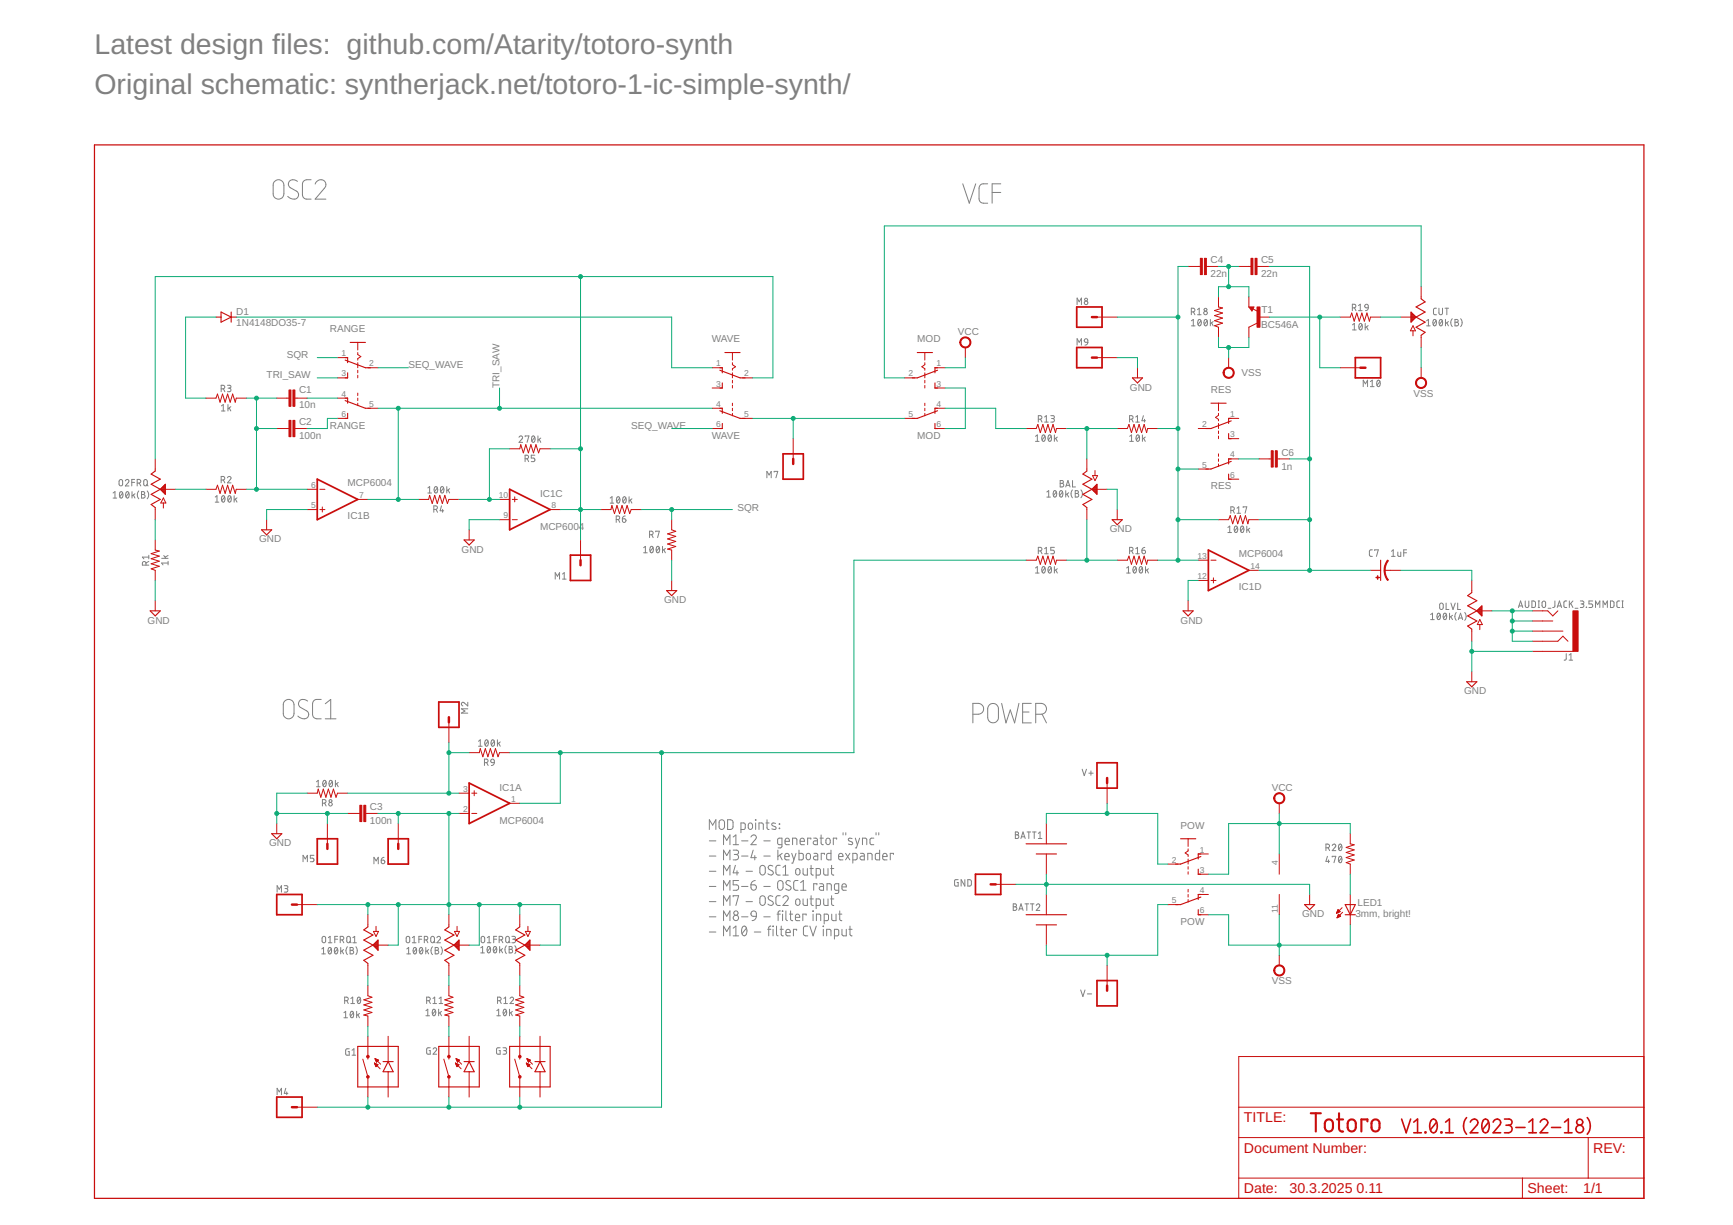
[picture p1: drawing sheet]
<svg xmlns="http://www.w3.org/2000/svg" width="297mm" height="210mm" viewBox="0 0 297 210" stroke-linecap="round" stroke-linejoin="round" font-family="sans-serif">
<defs><g id="words">
<g font-size="4.9" fill="#808080">
<text x="16.2" y="9.2">Latest design files: github.com/Atarity/totoro-synth</text>
<text x="16.2" y="16.1">Original schematic: syntherjack.net/totoro-1-ic-simple-synth/</text>
</g>
<g font-size="2.4" fill="#c90d0c">
<text x="213.2" y="192.3">TITLE:</text>
<text x="213.2" y="197.5">Document Number:</text>
<text x="273.1" y="197.5">REV:</text>
<text x="213.2" y="204.5">Date:</text>
<text x="221" y="204.5">30.3.2025</text>
<text x="232.5" y="204.5">0.11</text>
<text x="261.8" y="204.5">Sheet:</text>
<text x="271.3" y="204.5">1/1</text>
</g>
<g font-size="1.7" fill="#808080">
<text x="207.5" y="47.5">22n</text>
<text x="207.5" y="45.1">C4</text>
<text x="216.2" y="47.5">22n</text>
<text x="216.2" y="45.1">C5</text>
<text x="216.2" y="53.6">T1</text>
<text x="40.5" y="55.9">1N4148DO35-7</text>
<text x="40.5" y="54">D1</text>
<text x="56.5" y="56.9">RANGE</text>
<text x="122" y="58.7">WAVE</text>
<text x="157.2" y="58.7">MOD</text>
<text x="164.2" y="57.4">VCC</text>
<text x="216.2" y="56.2">BC546A</text>
<text x="45.7" y="64.7">TRI_SAW</text>
<text x="49.2" y="61.3">SQR</text>
<text x="70" y="63">SEQ_WAVE</text>
<text x="212.8" y="64.5">VSS</text>
<text x="51.3" y="69.9">10n</text>
<text x="51.3" y="67.3">C1</text>
<text x="85.6" y="66.5" transform="rotate(-90 85.6 66.5)">TRI_SAW</text>
<text x="193.7" y="66.9">GND</text>
<text x="207.6" y="67.3">RES</text>
<text x="242.3" y="68">VSS</text>
<text x="51.3" y="75.2">100n</text>
<text x="51.3" y="72.9">C2</text>
<text x="56.5" y="73.4">RANGE</text>
<text x="108.2" y="73.4">SEQ_WAVE</text>
<text x="122" y="75.2">WAVE</text>
<text x="157.2" y="75.2">MOD</text>
<text x="59.6" y="83.3">MCP6004</text>
<text x="207.6" y="83.8">RES</text>
<text x="219.6" y="80.5">1n</text>
<text x="219.6" y="78.1">C6</text>
<text x="59.6" y="89">IC1B</text>
<text x="92.6" y="85.1">IC1C</text>
<text x="126.4" y="87.5">SQR</text>
<text x="44.4" y="93">GND</text>
<text x="79.1" y="94.7">GND</text>
<text x="92.6" y="90.8">MCP6004</text>
<text x="190.2" y="91.2">GND</text>
<text x="212.3" y="95.5">MCP6004</text>
<text x="212.3" y="101.1">IC1D</text>
<text x="25.3" y="106.8">GND</text>
<text x="113.8" y="103.4">GND</text>
<text x="202.4" y="106.8">GND</text>
<text x="251" y="119">GND</text>
<text x="85.6" y="135.5">IC1A</text>
<text x="218" y="135.5">VCC</text>
<text x="63.4" y="141.2">100n</text>
<text x="63.4" y="138.9">C3</text>
<text x="85.6" y="141.1">MCP6004</text>
<text x="202.4" y="142">POW</text>
<text x="46.1" y="145">GND</text>
<text x="232.7" y="155.2">LED1</text>
<text x="202.4" y="158.5">POW</text>
<text x="223.2" y="157.2">GND</text>
<text x="232.3" y="157.2">3mm, bright!</text>
<text x="218" y="168.6">VSS</text>
</g>
<g font-size="1.5" fill="#808080">
<text x="58.5" y="64.5">3</text>
<text x="58.5" y="61">1</text>
<text x="63.3" y="62.8">2</text>
<text x="122.8" y="62.8">1</text>
<text x="127.5" y="64.5">2</text>
<text x="155.7" y="64.5">2</text>
<text x="160.5" y="62.8">1</text>
<text x="58.5" y="71.4">6</text>
<text x="58.5" y="68">4</text>
<text x="63.3" y="69.7">5</text>
<text x="122.8" y="69.7">4</text>
<text x="122.8" y="66.2">3</text>
<text x="127.5" y="71.4">5</text>
<text x="155.7" y="71.4">5</text>
<text x="160.5" y="69.7">4</text>
<text x="160.5" y="66.2">3</text>
<text x="210.8" y="71.4">1</text>
<text x="122.8" y="73.2">6</text>
<text x="160.5" y="73.2">6</text>
<text x="206.1" y="73.2">2</text>
<text x="210.8" y="74.9">3</text>
<text x="53.3" y="83.6">6</text>
<text x="206.1" y="80.1">5</text>
<text x="210.8" y="81.9">6</text>
<text x="210.8" y="78.4">4</text>
<text x="53.3" y="87.1">5</text>
<text x="61.6" y="85.3">7</text>
<text x="85.5" y="85.3">10</text>
<text x="86.3" y="88.8">9</text>
<text x="94.5" y="87.1">8</text>
<text x="205.3" y="95.7">13</text>
<text x="205.3" y="99.2">12</text>
<text x="214.3" y="97.5">14</text>
<text x="79.4" y="135.7">3</text>
<text x="87.6" y="137.4">1</text>
<text x="79.4" y="139.1">2</text>
<text x="200.9" y="147.8">2</text>
<text x="205.6" y="149.6">3</text>
<text x="205.6" y="146.1">1</text>
<text x="219" y="148.2" transform="rotate(-90 219 148.2)">4</text>
<text x="200.9" y="154.8">5</text>
<text x="205.6" y="153">4</text>
<text x="205.6" y="156.5">6</text>
<text x="219" y="156.4" transform="rotate(-90 219 156.4)">11</text>
</g>
</g></defs>
<g fill="none" stroke="#808080" stroke-width=".17">
<path d="M47.1 31a.92 .92 0 0 1 1-.1 .92 .92 0 0 1 .6 .8v1.5a.92 .92 0 0 1-1 .9 .92 .92 0 0 1-.9-.9v-1.7zM51 31.1a.87 .87 0 0 0-1-.3 .87 .87 0 0 0-.6 .9l.2 .4 1.2 .6a.8 .8 0 0 1 .2 1.2 .8 .8 0 0 1-1.2 .1l-.5-.3M53.3 30.8a1.32 1.32 0 0 0-1.3 .3l-.2 .4v1.9a.74 .74 0 0 0 .8 .7h.7M54 31.5a.91 .91 0 0 1 1.2-.7 .91 .91 0 0 1 .5 1.3l-1.7 2h1.9M165 31.5l1.1 3.3 1.1-3.3M169.3 31.5h-.7a.7 .7 0 0 0-.8 .7v1.9a.74 .74 0 0 0 .8 .7h.7M170.1 33h1.4M171.5 31.5h-1.4v3.3M184.6 52.2v-1.1l.4 .6 .4-.6v1.1M184.6 59.1v-1.1l.4 .7 .4-.7v1.1M186 58.1h.4l.1 .6-.6-.1-.1-.3zM186.5 58.7l-.2 .4h-.3"/>
<path d="M204.2 53.4l.5-.1v-.4l-.5-.1v1.1M204.2 55l.3-.3v1.1M204.2 55.8h.6M204.6 53.4l.2 .5M205.3 53.1l.2-.3v1.1M205.3 53.9h.6M205.4 54.8h.1a.55 .55 0 0 1 .4 .5 .55 .55 0 0 1-.4 .5l-.2-.5zM205.8 55l-.5 .6M206.5 54.8l.2-.1a.66 .66 0 0 1 0 1.1 .67 .67 0 0 1-.2-1zM206.9 55l-.5 .6M207.5 54.7v1.1M207.7 55.3l.2 .5"/>
<path d="M207.9 55.1l-.4 .4M231.8 52.7h.4l.2-.2a.28 .28 0 0 0-.3-.4h-.3v1.1M231.8 55.7l.3-.3v1.1M231.8 56.5h.7M232.2 52.7l.2 .5M232.9 52.4l.3-.3v1.1M232.9 53.2h.6M233.1 55.4h.1a.68 .68 0 0 1 0 1.1 .68 .68 0 0 1-.1-1.1zM233.4 55.7l-.4 .6M234 55.4v1.1M234 52.2h.4l.1 .5h-.4l-.2-.1zM234.2 56l.3 .5"/>
<path d="M234.5 55.8l-.5 .4M234.5 52.7l-.2 .4-.3 .1M244.5 55.8h.6M244.5 55l.3-.3v1.1M245.7 54.8l.2-.1a.64 .64 0 0 1 0 1.1 .71 .71 0 0 1-.2-1zM246.1 55l-.4 .6M246.2 52.8l-.4 .1-.1 .2v.7l.5 .1M246.6 52.8v.8l.3 .3 .3-.1v-1M246.8 54.8l.2-.1a.66 .66 0 0 1 0 1.1 .67 .67 0 0 1-.2-1zM247.2 55l-.5 .6M247.7 52.8h.6M247.8 54.7v1.1"/>
<path d="M248 52.8v1.1M248 55.3l.3 .5M248.3 55.1l-.5 .4M248.9 54.6l-.2 .7 .2 .7M249.4 54.7l.4 .1 .1 .1v.2l-.2 .1 .3 .3-.2 .3h-.4zM249.4 55.2h.3M250.4 54.6l.2 .7-.2 .7M37.9 66.6l.6-.1v-.4l-.6-.1v1.1M38 69.6l.3-.3v1.1M38 70.4h.6M38.3 66.6l.2 .5M39 66h.5l.1 .2-.1 .3h-.4"/>
<path d="M39.1 69.3v1.1M39.3 66.5l.3 .2a.28 .28 0 0 1-.3 .4h-.3M39.3 69.9l.3 .5M39.6 69.7l-.5 .4M89 74.9a.3 .3 0 0 1 .4-.2 .3 .3 0 0 1 .1 .5l-.5 .6h.6M90 78.6l.5-.1v-.4l-.5-.1v1.1M90 74.8v-.1h.7l-.4 1.1M90.4 78.6l.2 .5M91.2 74.8l.2-.1a.64 .64 0 0 1 0 1.1 .71 .71 0 0 1-.2-1zM91.7 74.9l-.5 .7M91.7 78h-.6v.5h.3a.31 .31 0 0 1 .3 .3 .31 .31 0 0 1-.3 .3h-.3M92.2 74.7v1.1"/>
<path d="M92.4 75.3l.3 .5M92.7 75.1l-.5 .3M177.5 74.8l.3-.3v1.1M177.5 75.6h.6M178 71.8l.5-.1v-.4l-.5-.1v1.1M178.4 71.8l.2 .5M178.7 74.6l.1-.1a.56 .56 0 0 1 .4 .6 .56 .56 0 0 1-.4 .5l-.2-.5zM179 71.5l.3-.3v1.1M179 72.3h.7M179.1 74.8l-.5 .6M179.8 74.6l.1-.1a.66 .66 0 0 1 0 1.1 .67 .67 0 0 1-.1-1zM180.1 71.2h.5l.1 .2-.1 .3h-.4"/>
<path d="M180.2 74.8l-.5 .6M180.4 71.7l.3 .2v.3l-.6 .1M180.7 74.5v1.1M181 75.1l.2 .5M181.2 74.9l-.5 .4M193.6 71.8h.4l.2-.2a.28 .28 0 0 0-.3-.4h-.3v1.1M193.6 75.6h.7M193.6 74.8l.4-.3v1.1M194 71.8l.2 .5M194.7 72.3h.6M194.7 71.5l.3-.3v1.1M194.9 74.6l.1-.1a.64 .64 0 0 1 0 1.1 .69 .69 0 0 1-.1-1z"/>
<path d="M195.3 74.8l-.5 .6M195.8 74.5v1.1M196 71.2l-.3 .9h.6M196 75.1l.3 .5M196.2 71.8v.5M196.3 74.9l-.5 .4M233.7 66.3v-1.1l.3 .6 .4-.6v1.1M234.9 65.4l.3-.2v1.1M234.9 66.3h.6M236.1 65.2h.2a.64 .64 0 0 1 0 1.1 .69 .69 0 0 1-.2-1.1zM236.5 65.4l-.5 .6M19.4 84.5l.3-.3v1.1"/>
<path d="M19.4 85.3h.6M20.5 82.2h.3l.2 .1v.7a.31 .31 0 0 1-.3 .3 .31 .31 0 0 1-.3-.3zM20.6 84.3l.2-.1a.64 .64 0 0 1 0 1.1 .71 .71 0 0 1-.2-1zM21 84.5l-.5 .6M21.5 82.4a.31 .31 0 0 1 .4-.2 .31 .31 0 0 1 .1 .5l-.5 .6h.6M21.7 84.3l.1-.1a.66 .66 0 0 1 0 1.1 .67 .67 0 0 1-.1-1zM22.1 84.5l-.5 .6M22.6 82.7h.5M22.6 84.2v1.1M22.9 84.8l.2 .5M23.1 82.1h-.5v1.2M23.1 84.6l-.5 .4"/>
<path d="M23.5 82.8l.6-.1v-.4l-.6-.2v1.2M23.8 84.1l-.3 .7 .3 .7M23.9 82.8l.2 .5M24.3 84.2l.4 .1 .1 .1-.1 .2-.1 .1 .3 .3-.2 .3h-.4zM24.3 84.7h.3M24.7 82.2h.3l.3 .3-.1 .6-.2 .1a.28 .28 0 0 1-.4-.2zM25 96.8l-.1-.5h-.4l-.1 .5h1.1M25.1 83l.3 .3M25.2 84.1l.3 .7-.3 .7M25.5 96.2l-.5 .3M25.5 95.5h-1.1l.3 .3M25.5 95.1v.7"/>
<path d="M27.7 95.7h1.1M28.1 95.2l.3 .5M28.8 96.5h-1.1l.2 .3M28.8 96.2v.6M28.8 95.2l-.5 .3M36.9 85.2l.3-.3v1.1M36.9 86h.6M37.9 82.3l.6-.2v-.4l-.6-.1v1.1M38.1 85l.2-.1a.66 .66 0 0 1 0 1.1 .67 .67 0 0 1-.2-1zM38.3 82.3l.2 .4M38.5 85.2l-.5 .6M39 81.9a.3 .3 0 0 1 .4-.2 .3 .3 0 0 1 .1 .4l-.5 .6h.6"/>
<path d="M39.2 85l.1-.1a.64 .64 0 0 1 0 1.1 .71 .71 0 0 1-.1-1zM39.6 85.2l-.5 .6M40.1 84.9v1.1M40.3 85.5l.3 .5M40.6 85.3l-.5 .4M73.3 83.6l.3-.2v1.1M73.3 84.5h.7M74.4 87.3l.5-.1v-.4l-.5-.1v1.1M74.5 83.4h.1a.53 .53 0 0 1 .5 .4 .53 .53 0 0 1-.2 .5l-.1 .2a.53 .53 0 0 1-.5-.4 .53 .53 0 0 1 .2-.6zM74.7 87.3l.3 .5M75 83.6l-.5 .6M75.6 83.4h.2a.64 .64 0 0 1 0 1.1 .71 .71 0 0 1-.2-1.1z"/>
<path d="M75.7 86.7l-.3 .8h.7M75.9 87.3v.5M76 83.6l-.5 .6M76.6 83.4v1.1M76.8 83.9l.3 .6M77.1 83.7l-.5 .4M95.2 99.2v-1.1l.3 .6 .4-.6v1.1M96.4 98.4l.3-.3v1.1M96.4 99.2h.6M104.6 85.3l.3-.2v1.1M104.6 86.2h.6M105.6 89h.4l.2-.2a.28 .28 0 0 0-.3-.4h-.3v1.1"/>
<path d="M105.8 85.2l.1-.1a.53 .53 0 0 1 .4 .4 .53 .53 0 0 1-.1 .6l-.2 .1a.53 .53 0 0 1-.4-.4 .53 .53 0 0 1 .1-.5zM106 89l.2 .5M106.2 85.3l-.5 .7M106.7 88.9h.3a.3 .3 0 0 1 .3 .3 .3 .3 0 0 1-.3 .3 .3 .3 0 0 1-.3-.3zM106.9 85.2l.1-.1a.64 .64 0 0 1 0 1.1 .69 .69 0 0 1-.1-1zM107.2 88.4a.47 .47 0 0 0-.5 .5M107.3 85.3l-.5 .7M107.8 85.1v1.1M108 85.7l.3 .5M108.3 85.5l-.5 .4M110.3 93.9l.3-.3v1.1M110.3 94.7h.6"/>
<path d="M111.3 91.6l.6-.1v-.4l-.6-.1v1.1M111.5 93.7l.2-.1a.66 .66 0 0 1 0 1.1 .67 .67 0 0 1-.2-1zM111.7 91.6l.3 .5M111.9 93.9l-.5 .6M112.4 91.1v-.1h.6l-.3 1.1M112.6 93.7l.1-.1a.56 .56 0 0 1 .4 .6 .56 .56 0 0 1-.4 .5l-.2-.5zM113 93.9l-.5 .6M113.6 93.6v1.1M113.8 94.2l.2 .5M114 94l-.4 .4M131.4 81.9v-1.1l.4 .6 .4-.6v1.1M132.7 80.9v-.1h.6l-.3 1.1"/>
<path d="M177.5 97.3l.3-.2v1.1M177.5 98.2h.6M178 94.4l.5-.1v-.4l-.5-.1v1.1M178.4 94.4l.2 .5M178.7 97.2l.1-.1a.56 .56 0 0 1 .4 .5 .56 .56 0 0 1-.4 .6l-.2-.6zM179 94l.3-.2v1.1M179 94.9h.7M179.1 97.3l-.5 .6M179.4 84.3l.3-.2v1.1M179.4 85.2h.6M179.8 97.2l.1-.1a.66 .66 0 0 1 0 1.1 .67 .67 0 0 1-.1-1zM180.2 97.3l-.5 .6"/>
<path d="M180.6 84.1h.1a.56 .56 0 0 1 .4 .5 .56 .56 0 0 1-.4 .6l-.2-.6zM180.7 93.8h-.6v.5h.4a.32 .32 0 0 1 .2 .3 .32 .32 0 0 1-.2 .3h-.4M180.7 97.1v1.1M181 97.7l.2 .5M181.1 84.3l-.5 .6M181.2 97.5l-.5 .3M181.7 82.3l.5 .1 .1 .2-.3 .2 .3 .3-.1 .3h-.5zM181.7 84.1h.2a.66 .66 0 0 1 0 1.1 .67 .67 0 0 1-.2-1.1zM181.7 82.8h.3M182.1 84.3l-.5 .6M182.7 83.4l.3-1.1 .4 1.1M182.7 84.1v1.1"/>
<path d="M182.8 83.2h.5M182.9 84.6l.3 .6M183.2 84.4l-.5 .4M183.8 83.9l-.2 .7 .2 .7M183.8 82.3v1.1h.5M184.3 84.1l.5 .1v.2l-.2 .2a.31 .31 0 0 1 .3 .3 .31 .31 0 0 1-.3 .3h-.3zM184.3 84.6h.3M185.3 83.9l.2 .7-.2 .7M193.1 97.3l.3-.2v1.1M193.1 98.2h.6M193.6 94.4h.4l.2-.2a.28 .28 0 0 0-.3-.4h-.3v1.1M194 94.4l.2 .5"/>
<path d="M194.3 97.2l.1-.1a.56 .56 0 0 1 .4 .5 .56 .56 0 0 1-.4 .6l-.2-.6zM194.7 94l.3-.2v1.1M194.7 94.9h.6M194.7 97.3l-.5 .6M195.4 97.2l.2-.1a.66 .66 0 0 1 0 1.1 .67 .67 0 0 1-.2-1zM195.7 94.3h.4a.31 .31 0 0 1 .3 .3 .31 .31 0 0 1-.4 .3 .31 .31 0 0 1-.3-.3zM195.8 97.3l-.5 .6M196.2 93.8a.51 .51 0 0 0-.5 .5M196.3 97.1v1.1M196.6 97.7l.2 .5M196.8 97.5l-.5 .3M210.5 90.4l.3-.3v1.1"/>
<path d="M210.5 91.2h.6M211 87.5l.4-.1 .2-.2a.28 .28 0 0 0-.3-.4h-.3v1.1M211.3 87.5l.3 .4M211.7 90.2l.1-.1a.56 .56 0 0 1 .4 .6 .56 .56 0 0 1-.4 .5l-.3-.5zM212 87.1l.3-.3v1.1M212 87.9h.6M212.1 90.4l-.5 .6M212.7 90.2l.2-.1a.66 .66 0 0 1 0 1.1 .67 .67 0 0 1-.2-1zM213.1 87v-.2h.6l-.3 1.1M213.1 90.4l-.4 .6M213.7 90.1v1.1M213.9 90.7l.3 .5"/>
<path d="M214.2 90.5l-.5 .4M235.2 94.2l-.4 .1-.1 .2v.7l.5 .1M235.6 94.3v-.1h.6l-.3 1.1M238.5 94.5l.3-.3v1.1M238.5 95.3h.6M239.6 94.6v.6l.2 .1h.3v-.7M240.6 94.7h.5M241.1 94.2h-.5v1.1M55.1 119.8h-.8a.73 .73 0 0 0-.7 .8v1.8a.74 .74 0 0 0 .7 .8h.8M245.2 105.3l.3-.2v1.1M245.2 106.2h.6M246.4 105.1h.1a.55 .55 0 0 1 .4 .5 .55 .55 0 0 1-.4 .6l-.2-.6z"/>
<path d="M246.8 105.3l-.5 .6M246.9 103.4l.2-.1 .3 .3v.5l-.3 .3-.3-.1zM247.5 105.1h.2a.66 .66 0 0 1 0 1.1 .67 .67 0 0 1-.2-1.1zM247.9 103.3v1.1h.4M247.9 105.3l-.5 .6M248.5 105.1v1.1M248.7 105.7l.3 .5M248.7 103.3l.3 1.1 .4-1.1M249 105.4l-.5 .4M249.6 104.9l-.2 .7 .2 .7M249.9 103.3v1.1h.4M250 106.2l.3-1.1 .4 1.1"/>
<path d="M250.1 105.9h.5M251.1 104.9l.2 .7-.2 .7M260.3 104.1l.3-1.1 .4 1.1M260.3 103.8h.6M261.4 103l.1 .9 .2 .2 .3-.2v-.9M262.6 103h.3l.3 .2v.7l-.2 .2h-.4zM263.7 103h.2M263.7 104.1h.2M263.8 103v1.1M264.4 103.1l.3-.1 .2 .2v.7l-.2 .2-.3-.1-.1-.2zM265.3 104.2h.5M266.5 103v.9l-.4 .2"/>
<path d="M266.9 104.1l.4-1.1 .4 1.1M267 103.8h.6M268.5 112l-.1 1-.3 .1M268.5 103h-.3l-.1 .2v.7l.4 .2M268.9 113.1h.7M268.9 112.2l.4-.2v1.1M269 103v1.1M269.2 103.4l.4 .7M269.6 103l-.6 .7M270 104.2h.5M270.9 103h.3l.3 .2-.2 .3h-.3M271.2 103.5l.2 .1 .1 .3-.2 .2h-.4"/>
<path d="M271.9 104v.1zM273 103h-.6v.5h.3a.31 .31 0 0 1 .3 .3 .31 .31 0 0 1-.3 .3h-.3M273.5 104.1v-1.1l.3 .6 .4-.6v1.1M274.8 104.1v-1.1l.3 .6 .4-.6v1.1M276 103h.3l.3 .2v.7l-.1 .2h-.5zM277.6 103h-.4l-.1 .2 .1 .7 .4 .2M278 103h.2M278 104.1h.2M278.1 103v1.1M48.9 120.1a.93 .93 0 0 1 1-.2 .93 .93 0 0 1 .5 .9v1.4a.92 .92 0 0 1-.9 1 .92 .92 0 0 1-.9-1v-1.7zM52.7 120.1a.87 .87 0 0 0-1-.2 .87 .87 0 0 0-.5 .9l.2 .3 1.1 .7a.79 .79 0 0 1 .2 1.1 .79 .79 0 0 1-1.1 .1l-.5-.3M54.3 134l.2-.3v1.1"/>
<path d="M54.3 134.8h.6M55.3 137.6l.5-.1v-.4l-.5-.1v1.1M55.5 133.8l.1-.1a.66 .66 0 0 1 0 1.1 .67 .67 0 0 1-.1-1zM55.6 137.6l.3 .5M55.8 123.2h1.8M55.8 120.6l.9-.8v3.4M55.9 134l-.5 .6M56.5 133.8l.2-.1a.64 .64 0 0 1 0 1.1 .71 .71 0 0 1-.2-1zM56.9 134l-.4 .6M57.5 133.7v1.1M57.7 134.3l.3 .5M58 134.1l-.5 .4"/>
<path d="M80.2 120.3v.7l-.6-.6a.29 .29 0 0 0-.5 .1 .29 .29 0 0 0 .1 .4l.1 .1M80.2 121.5h-1.1l.6 .3-.6 .4h1.1M82 127l.3-.2v1.1M82 127.9h.6M83 130.7l.6-.1v-.4l-.6-.1v1.1M83.2 126.8h.1a.53 .53 0 0 1 .5 .4 .53 .53 0 0 1-.2 .5l-.1 .1a.53 .53 0 0 1-.5-.3 .53 .53 0 0 1 .2-.6zM83.4 130.7l.3 .5M83.7 127l-.6 .6M84.2 130.1h.4l.1 .6-.5-.1zM84.3 126.8h.2a.64 .64 0 0 1 0 1.1 .71 .71 0 0 1-.2-1.1zM84.7 127l-.5 .6M84.7 130.7l-.2 .4-.3 .1"/>
<path d="M85.3 126.8v1.1M85.5 127.4l.2 .5M85.7 127.1l-.4 .4M166.8 122.4a1.67 1.67 0 0 0 1.6-.3 .93 .93 0 0 0 .1-1 .93 .93 0 0 0-.8-.6h-.9v3.4M169.6 120.8a.91 .91 0 0 1 1-.2 .91 .91 0 0 1 .5 .9v1.4a.92 .92 0 0 1-.9 1 .92 .92 0 0 1-.9-1v-1.4zM171.7 120.5l.7 3.4 .8-2.3 .7 2.3 .7-3.4M175.3 122h1.1M176.8 120.5h-1.5v3.4h1.5M177.5 122.4a1.67 1.67 0 0 0 1.7-.3 .95 .95 0 0 0 .1-1 .95 .95 0 0 0-.8-.6h-1v3.4M178.6 122.4l.8 1.5M185.5 131.8l.3 1.1 .4-1.1M186.6 132.5h.8"/>
<path d="M187 132.1v.7M47.5 152.9v-1.1l.4 .6 .3-.6v1.1M48.7 151.8h.5l.1 .2-.1 .2-.3 .1M49 152.3l.3 .2v.3l-.6 .1M51.9 147.7v-1.1l.4 .6 .4-.6v1.1M53.8 146.6h-.6v.4h.4a.31 .31 0 0 1 .2 .4 .31 .31 0 0 1-.2 .3h-.4M64.1 148v-1.1l.4 .6 .3-.6v1.1M65.3 147.4h.4a.31 .31 0 0 1 .3 .3 .31 .31 0 0 1-.4 .3 .31 .31 0 0 1-.3-.3zM65.8 146.9a.51 .51 0 0 0-.5 .5M121.6 142.1v-1.6l.6 .9 .5-.9v1.6M121.6 144.1h1.1M121.6 146.7h1.1"/>
<path d="M121.6 149.3h1.1M121.6 151.9h1.1M121.6 154.5h1.1M121.6 157.1h1.1M121.6 159.7h1.1M123.4 140.6l.3-.1a.47 .47 0 0 1 .5 .4v.8a.47 .47 0 0 1-.5 .4 .47 .47 0 0 1-.4-.4v-1zM124 144.7v-1.6l.6 .9 .5-.9v1.6M124 147.3v-1.6l.6 .9 .5-.9v1.6M124 149.9v-1.6l.6 .9 .5-.9v1.6M124 152.5v-1.6l.6 .9 .5-.9v1.6M124 155.2v-1.7l.6 .9 .5-.9v1.7M124 157.8v-1.7l.6 .9 .5-.9v1.7"/>
<path d="M124.7 140.5h.5a.44 .44 0 0 1 .4 .4v.8a.47 .47 0 0 1-.4 .4h-.5zM125.7 145.7h.5a.37 .37 0 0 1 .4 .3 .37 .37 0 0 1-.4 .4h-.3M125.7 143.4l.4-.3v1.6M125.7 159l.4-.3v1.7M125.7 144.7h.9M125.7 153.7v-.2h.9l-.5 1.7M126 148.3l-.3 1.3h.9M126.1 146.4a.47 .47 0 0 1 .5 .5 .47 .47 0 0 1-.5 .4h-.4M126.3 149.2v.7M126.6 150.9h-.9v.7h.5a.48 .48 0 0 1 .4 .5 .48 .48 0 0 1-.4 .4h-.5M127 142.1h.6l.1-.2v-.6l-.1-.3h-.6v1.7M127.1 144.1h1.1"/>
<path d="M127.1 146.7h1.1M127.1 151.9h1.1M127.1 157.1h1.1M127.3 158.8l.3-.1a.98 .98 0 0 1 0 1.7 1.03 1.03 0 0 1-.3-1.6zM127.9 149.3h1.1M127.9 154.5h1.1M127.9 159l-.7 1M128.4 141.1l.4-.1a.62 .62 0 0 1-.2 1.1l-.3-.2zM128.7 143.4a.46 .46 0 0 1 .7-.3 .46 .46 0 0 1 .1 .7l-.8 .9h.9M128.7 151.6h.6a.46 .46 0 0 1 .3 .5 .46 .46 0 0 1-.4 .4 .46 .46 0 0 1-.5-.4zM128.9 156.2l.3-.1a.44 .44 0 0 1 .4 .4v.5h-.7l-.2-.4zM129.1 145.7l-.4 1.3h.9"/>
<path d="M129.3 159.7h1.1M129.4 146.6v.7M129.5 150.9a.77 .77 0 0 0-.8 .7M129.5 140.5h.1zM129.5 141v1.1M129.6 157a.77 .77 0 0 1-.7 .8M130.1 142.1v-1.1h.6l.1 .2v.9M130.4 148.4l.3-.1a.47 .47 0 0 1 .5 .4v.8a.47 .47 0 0 1-.5 .4 .47 .47 0 0 1-.5-.4v-.8zM130.4 153.6l.3-.1a.47 .47 0 0 1 .5 .4v.8a.47 .47 0 0 1-.5 .5 .47 .47 0 0 1-.5-.5v-.8zM130.9 144.1h1.1M130.9 146.7h1.1M130.9 151.9h1.1"/>
<path d="M130.9 157.1h1.1M131.3 141h.5M131.5 140.5v1.4l.3 .2M131.6 159.2h.5M132.1 158.7l-.3 .2v1.5M132.5 148.4a.42 .42 0 0 0-.7-.1 .42 .42 0 0 0 0 .7l.6 .2a.38 .38 0 0 1 .1 .6 .38 .38 0 0 1-.5 .1l-.4-.2M132.5 153.6a.42 .42 0 0 0-.7-.1 .42 .42 0 0 0 0 .7l.6 .3a.38 .38 0 0 1 .1 .5 .38 .38 0 0 1-.5 .1l-.4-.2M132.5 158.7l.1 .1zM132.5 159.2v1.2M132.9 141.1l-.4-.1a.24 .24 0 0 0-.2 .2 .24 .24 0 0 0 .1 .3l.5 .2a.24 .24 0 0 1 .1 .2 .24 .24 0 0 1-.2 .2l-.5-.1M133.1 158.7v1.4l.1 .2 .2 .1M133.2 156.6h.6"/>
<path d="M133.3 145.7v1.6M133.4 151l.4-.1a.47 .47 0 0 1 .4 .4v.8a.47 .47 0 0 1-.4 .4 .47 .47 0 0 1-.5-.4v-.8zM133.6 141.2h.1M133.6 141.9v.1zM133.6 146.5l.5 .8M133.7 159.2h.6M133.7 148.3h-.5l-.2 .3v1.1l.2 .2h.5M133.7 153.5h-.5l-.2 .3v1.1l.2 .2 .5 .1M133.8 156.1l-.4 .2v1.5M133.9 158.7v1.5l.4 .2M134 144.7h-.5l-.2-.2v-.6l.2-.3h.5v1.4l-.1 .3h-.5M134.1 146.2l-.8 .6"/>
<path d="M134.1 156.1l.1 .1zM134.1 156.6v1.2M134.2 153.8a.46 .46 0 0 1 .6-.3 .46 .46 0 0 1 .2 .7l-.8 1h.9M134.2 149.9h.9M134.2 148.6l.4-.3v1.6M134.5 146.8h.8a.39 .39 0 0 0-.3-.6 .39 .39 0 0 0-.5 .4l.1 .7h.7M134.6 144.2h.7a.39 .39 0 0 0-.3-.6 .39 .39 0 0 0-.4 .4v.7h.7M134.7 156.1v1.4l.3 .3M134.7 159.8h.7a.39 .39 0 0 0-.2-.6 .39 .39 0 0 0-.5 .4l.1 .7 .6 .1M135.3 156.6h.6M135.5 151a.43 .43 0 0 0-.6-.1 .43 .43 0 0 0-.1 .6l.6 .3a.42 .42 0 0 1 .1 .7 .42 .42 0 0 1-.7-.1l-.1-.1M135.5 156.1v1.5l.4 .2"/>
<path d="M135.7 146.2l.4 1.1M135.8 144.7v-1.1h.6l.2 .2v.9M136.3 157.2h.8a.39 .39 0 0 0-.3-.6 .39 .39 0 0 0-.5 .4l.1 .7 .7 .1M136.4 146.2l-.5 1.7h-.2M136.5 148.9l.4-.1a.62 .62 0 0 1-.2 1.1l-.3-.2zM136.5 154.1h.4a.62 .62 0 0 1-.2 1.1l-.3-.3zM136.5 159.4v-.2h-.5v1.2M136.8 150.9h-.5l-.3 .3 .1 1.1 .2 .2h.5M136.9 145.7v1.6h.6l.2-.3v-.6l-.2-.2h-.6M137.1 144.2h.8a.39 .39 0 0 0-.3-.6 .39 .39 0 0 0-.5 .4l.1 .7h.7M137.2 151.2l.5-.3v1.6M137.2 152.5h1"/>
<path d="M137.6 148.8l.1 1 .2 .1h.5v-1.1M137.6 154l.1 1 .2 .2h.5v-1.2M138.2 156.8v-.2h-.6v1.2M138.3 146.3l.3-.1a.62 .62 0 0 1 .1 1.1h-.3l-.2-.2zM138.5 158.7h-.6l-.2 .3v1.1l.4 .3h.4M138.8 158.7l.6 1.7 .5-1.7M138.8 148.8h.6M138.8 154h.6M139 143.8v-.2h-.6v1.1M139 148.3v1.5l.4 .1M139 153.5v1.5l.4 .2M139.3 156.1l.1 .1z"/>
<path d="M139.4 156.6v1.2M139.5 143.6h.4l.2 .3v.8h-.5l-.2-.2v-.3l.7-.1M139.5 146.2h.5l.2 .3v.8h-.6l-.2-.2 .1-.3 .7-.1M139.9 149.9h.6l.1-.1v-.7l-.1-.3h-.6v1.7M139.9 155.2l.6-.1 .1-.1v-.7l-.1-.2-.6-.1v1.7M139.9 157.8v-1.2l.6 .1 .2 .1v1M140 151.6v-.2h-.5v1.1M140.5 151.4h.5l.2 .3v.8h-.6l-.2-.2 .1-.3 .7-.1M140.5 143.6h.6M140.7 143.1l.1 1.4 .3 .2M141.1 158.7l.1 .1zM141.1 159.2v1.2"/>
<path d="M141.2 148.8v1l.3 .1h.4v-1.1M141.2 154v1l.3 .2h.4v-1.2M141.3 157.8l.5-.1 .2-.1v-.7l-.2-.2-.5-.1v1.7M141.3 146.4v-.2h-.5v1.1M141.7 143.7l.4-.1a.62 .62 0 0 1-.2 1.1l-.3-.2zM141.8 152.5v-1.1h.5l.2 .2v.9M142.4 148.8h.5M142.4 154h.5M142.4 145.7v1.6h-.5l-.2-.1v-.8l.2-.2h.5M142.5 148.3l.1 1.5 .3 .1M142.5 153.5l.1 1.5 .3 .2M142.6 156.6v1l.2 .2h.5v-1.2"/>
<path d="M143.4 143.8v-.2h-.6v1.1M143.7 146.8h.8a.39 .39 0 0 0-.3-.6 .39 .39 0 0 0-.5 .4l.1 .7h.7M143.7 156.6h.6M143.8 152.5h-.6l-.2-.1v-.7l.2-.3h.6v1.4l-.2 .3h-.5M143.9 156.1l.1 1.5 .3 .2M144.3 152h.8a.39 .39 0 0 0-.3-.6 .39 .39 0 0 0-.5 .4l.1 .7h.7M144.3 159.2v1l.3 .2h.5v-1.2M144.5 142.7v.4M144.9 146.2l.8 1.1M145 142.7v.4M145.5 159.2h.5M145.7 146.2l-.8 1.1"/>
<path d="M145.7 158.7v1.5l.3 .2M146 143.7l-.4-.1a.24 .24 0 0 0-.2 .2 .24 .24 0 0 0 .1 .3l.5 .2a.24 .24 0 0 1 .2 .2 .24 .24 0 0 1-.3 .2l-.5-.1M146.2 147.3h.5l.2-.1v-.7l-.2-.3h-.5v1.7M146.6 143.6l.4 1.1M147.3 143.6l-.5 1.7h-.2M147.5 146.2h.5l.1 .3v.8h-.5a.32 .32 0 0 1-.2-.4 .32 .32 0 0 1 .3-.2h.4M147.8 144.7v-1.1h.6l.1 .2 .1 .9M148.7 147.3v-1.1h.6l.2 .2v.9M149.8 143.6h-.5l-.2 .3 .1 .8h.6M150.2 142.7v.4M150.6 142.7v.4M150.8 145.7v1.6h-.6l-.2-.3 .1-.7 .7-.1"/>
<path d="M151.3 146.8h.7a.39 .39 0 0 0-.2-.6 .39 .39 0 0 0-.5 .4l.1 .7h.6M153.1 146.4v-.2h-.5v1.1M164.2 150.7l-.6 .1 .1 1h.5v-.6h-.2M165.4 150.7v1.1l-.7-1.1v1.1M165.9 150.7h.4l.2 .2v.7l-.2 .2h-.4zM173.7 154.9h.4l.1 .2v.2l-.2 .1 .3 .2-.2 .4h-.4zM173.7 155.4h.3M174 142.6h.4l.2 .1-.1 .3h-.2l.3 .3-.1 .3-.5 .1zM174 143h.3M174.6 156l.4-1.1 .4 1.1M174.7 155.7h.6M175 143.7l.3-1.1 .4 1.1"/>
<path d="M175.1 143.4h.5M175.7 154.9h.6M176 154.9v1.1M176 142.6h.7M176.3 142.6v1.1M176.6 154.9h.6M176.9 154.9v1.1M177 142.6h.6M177.3 142.6v1.1M177.6 155.1a.31 .31 0 0 1 .4-.2 .31 .31 0 0 1 .1 .5l-.5 .6h.6M178 143.7h.6M178 142.8l.3-.2v1.1"/>
<path d="M227.3 145.3l.5-.2v-.3l-.5-.2v1.2M227.5 146.7l-.2 .9h.6M227.6 145.3l.3 .5M227.7 147.3v.5M228.3 144.9a.3 .3 0 0 1 .5-.3 .3 .3 0 0 1 .1 .5l-.6 .7h.7M228.3 146.9v-.2h.7l-.4 1.1M229.6 146.8l.1-.1a.66 .66 0 0 1 0 1.1 .67 .67 0 0 1-.1-1zM229.6 144.7l.1-.1a.68 .68 0 0 1 0 1.2 .69 .69 0 0 1-.1-1.1zM230 147l-.5 .6M230 144.9l-.5 .6M55.2 162.6l.3-.3v1.1M55.2 163.4h.6"/>
<path d="M55.3 160.5l.3-.1 .2 .2v.8l-.2 .1h-.3l-.1-.3v-.5zM56.3 160.7l.3-.3v1.1M56.3 161.5h.6M56.4 162.4l.1-.1a.66 .66 0 0 1 0 1.1 .67 .67 0 0 1-.1-1zM56.8 162.6l-.5 .6M57.4 160.9h.5M57.4 162.4h.1a.56 .56 0 0 1 .4 .5 .56 .56 0 0 1-.4 .5l-.2-.5zM57.8 162.6l-.5 .6M57.9 160.4h-.5v1.1M58.3 161.1l.6-.2v-.4l-.6-.1v1.1M58.4 162.3v1.1M58.6 162.9l.3 .5"/>
<path d="M58.7 161.1l.2 .4M58.9 162.7l-.5 .4M58.9 173.5l.3-.2v1.1M58.9 174.4h.7M59.1 171.5l.5-.2v-.3l-.5-.1v1.1M59.5 171.5l.2 .5M59.5 160.5l.3-.1 .2 .2v.8l-.2 .1-.3-.1zM59.5 162.2l-.2 .7 .2 .7M59.9 179.7l-.6 .1-.1 .8 .2 .2h.5v-.6h-.2M59.9 161.3l.3 .2M60 162.3l.5 .1v.4h-.2l.3 .3-.1 .3h-.5zM60 162.8h.3"/>
<path d="M60.1 171.1l.4-.2v1.1M60.1 172h.7M60.2 173.4l.1-.1a.66 .66 0 0 1 0 1.1 .67 .67 0 0 1-.1-1zM60.3 180l.4-.3v1.1M60.5 161.5h.6M60.5 160.7l.3-.3v1.1M60.6 173.5l-.5 .6M61 162.2l.2 .7-.2 .7M61.1 173.3v1.1M61.3 170.9h.2a.64 .64 0 0 1 0 1.1 .71 .71 0 0 1-.2-1.1zM61.3 173.9l.3 .5M61.6 173.7l-.5 .3"/>
<path d="M61.8 171.1l-.5 .6M69.7 160.5l.3-.1 .2 .2v.8l-.2 .1-.4-.1zM69.7 163.4h.7M69.7 162.6l.3-.3v1.1M70.7 161.5h.6M70.7 160.7l.3-.3v1.1M71 162.4l.1-.1a.64 .64 0 0 1 0 1.1 .69 .69 0 0 1-.1-1zM71.4 162.6l-.5 .6M71.8 160.9h.5M72 162.4h.1a.53 .53 0 0 1 .4 .3 .53 .53 0 0 1-.1 .6l-.1 .1a.58 .58 0 0 1-.5-.4 .58 .58 0 0 1 .2-.6zM72.3 160.4h-.5v1.1M72.4 162.6l-.5 .6"/>
<path d="M72.7 161.1l.5-.1 .1-.2a.28 .28 0 0 0-.3-.4h-.3v1.1M73 162.3v1.1M73 173.2l.3-.3v1.2M73 174.1h.6M73.1 161.1l.2 .4M73.1 171.5l.6-.2v-.3l-.6-.1v1.1M73.2 162.9l.3 .5M73.5 162.7l-.5 .4M73.5 171.5l.3 .5M73.7 179.5l-.5 .2v.9h.5v-.6h-.1M74 160.5l.2-.1 .3 .3v.5l-.3 .3h-.2l-.2-.3v-.5zM74.1 162.2l-.2 .7 .2 .7"/>
<path d="M74.2 173h.1a.56 .56 0 0 1 .4 .5 .56 .56 0 0 1-.4 .5l-.2-.5zM74.2 172h.6M74.2 171.1l.3-.2v1.1M74.2 179.8a.3 .3 0 0 1 .5-.3 .3 .3 0 0 1 .1 .5l-.6 .6h.6M74.3 161.3l.3 .2M74.6 162.3l.5 .1v.4h-.2l.3 .3-.2 .3h-.4zM74.6 162.8h.3M74.6 173.2l-.5 .6M74.9 160.7a.3 .3 0 0 1 .4-.2 .3 .3 0 0 1 .1 .4l-.5 .6h.6M75.2 172.9v1.2M75.3 172h.6M75.3 171.1l.3-.2v1.1"/>
<path d="M75.4 173.5l.3 .6M75.6 162.2l.2 .7-.2 .7M75.7 173.3l-.5 .4M82.4 162.4l.3-.2v1.1M82.4 163.3h.6M82.6 160.5l.2-.1 .3 .3v.5l-.3 .3-.3-.1zM83.5 161.5h.6M83.5 160.7l.3-.3v1.1M83.6 162.2h.1a.55 .55 0 0 1 .4 .5 .55 .55 0 0 1-.4 .6l-.2-.6zM84 162.4l-.5 .6M84.6 160.9h.5M84.7 162.2h.2a.66 .66 0 0 1 0 1.1 .67 .67 0 0 1-.2-1.1z"/>
<path d="M85.1 162.4l-.5 .6M85.1 160.4h-.5v1.1M85.2 174.1h.6M85.2 173.2l.3-.3v1.2M85.3 171.5l.5-.2v-.3l-.5-.1v1.1M85.6 161.1l.5-.2v-.4l-.5-.1v1.1M85.6 162.2v1.1M85.7 171.5l.2 .5M85.7 179.5l-.6 .2 .1 .9h.5v-.6h-.2M85.9 162.8l.2 .5M85.9 161.1l.3 .4M86.1 162.5l-.5 .4"/>
<path d="M86.2 179.5l.5 .1 .1 .1-.1 .3h-.4M86.4 173a.56 .56 0 0 1 .4 .5 .56 .56 0 0 1-.4 .5l-.2-.5zM86.4 172h.6M86.4 171.1l.3-.2v1.1M86.8 162.1l-.2 .6 .2 .7M86.8 173.2l-.5 .6M86.8 160.5l.3-.1 .2 .2v.8l-.2 .1h-.3l-.1-.3v-.5zM87.2 161.3l.2 .2M87.3 162.2l.5 .1v.3l-.2 .1 .3 .2a.28 .28 0 0 1-.3 .4h-.3zM87.3 162.7h.3M87.3 172.9v1.2M87.4 171.1a.3 .3 0 0 1 .4-.2 .3 .3 0 0 1 .1 .4l-.5 .7h.6"/>
<path d="M87.5 173.5l.3 .6M87.7 160.4l.5 .1 .1 .1-.1 .3h-.3M87.8 173.3l-.5 .4M88 160.9l.3 .2v.2l-.1 .2h-.5M88.2 162.1l.3 .6-.3 .7M124 160.4v-1.7l.6 .9 .5-.9v1.7M125.7 160.4h.9M141.7 160.4v-1.2l.7 .1v1.1M143 160.4l.7-.1 .1-.8-.2-.2-.6-.1v1.7M185.2 169.6l.4 1.2 .4-1.2M186.4 170.3h.7M47.5 187.6v-1.1l.4 .6 .3-.6v1.1"/>
<path d="M49 186.5l-.3 .8h.6M49.1 187.1v.5M60.3 180.8h.7M86.5 180l.3 .3v.2l-.6 .1"/>
<circle cx="186.2" cy="51.9" r=".31"/>
<circle cx="186.2" cy="51.3" r=".25"/>
<circle cx="206.6" cy="53.6" r=".31"/>
<circle cx="206.6" cy="53.1" r=".25"/>
<circle cx="56.6" cy="137.8" r=".31"/>
<circle cx="56.7" cy="137.2" r=".24"/>
<circle cx="126.1" cy="156.5" r=".37"/>
<circle cx="126.1" cy="157.3" r=".46"/>
</g>
<g fill="none" stroke="#c90d0c" stroke-width=".28">
<path d="M240.2 191.7l.8 2.4 .8-2.4M242.3 192.3l.7-.6v2.4M242.3 194.1h1.3M244.3 194h.1v.1h-.1zM245.3 192a.55 .55 0 0 1 .6-.2 .55 .55 0 0 1 .4 .6 1.32 1.32 0 0 1-.6 1.7 1.38 1.38 0 0 1-.5-2zM246.2 192.3l-1 1.3M247 194h.1v.1h-.1zM247.8 194.1h1.3M247.8 192.3l.6-.6v2.4M251.4 191.5a2.19 2.19 0 0 0 0 2.9M252 192.3a.65 .65 0 0 1 .9-.5 .65 .65 0 0 1 .2 1l-1.1 1.3h1.3M254.2 192a.55 .55 0 0 1 .7-.2 .55 .55 0 0 1 .3 .6 1.48 1.48 0 0 1-.4 1.7h-.2a1.1 1.1 0 0 1-.6-1.5z"/>
<path d="M255.1 192.3l-1 1.3M255.9 192.3a.64 .64 0 0 1 .9-.5 .64 .64 0 0 1 .2 1l-1.1 1.3h1.3M257.9 191.7h.8a.53 .53 0 0 1 .5 .6 .53 .53 0 0 1-.5 .5h-.6M258.5 192.8a.65 .65 0 0 1 .7 .7 .65 .65 0 0 1-.7 .6h-.6M259.8 193.2h1.6M262 194.1h1.3M262 192.3l.7-.6v2.4M264 192.3a.64 .64 0 0 1 .9-.5 .64 .64 0 0 1 .2 1l-1.1 1.3h1.3M265.9 193.2h1.6M268.2 194.1h1.3M268.2 192.3l.6-.6v2.4M272.1 191.5a2.19 2.19 0 0 1 0 2.9"/>
<circle cx="270.8" cy="193.4" r=".65"/>
<circle cx="270.8" cy="192.3" r=".52"/>
</g>
<g fill="none" stroke="#c90d0c" stroke-width=".17">
<path d="M61.3 58.7v1.3M165.5 59.5v1.8M188 54.3h3.5M203.6 45.7h2.1M206.8 45.7h2.1M208.9 50.9v1.7l.6 .2-1.3 .4 1.3 .4-1.3 .5 1.3 .4-1.3 .4 1.3 .5-1.3 .4 .7 .3v1.7M212.3 45.7h2.1M214.1 52.6h.8l-.3 .7zM214.1 50.9v1.7M214.8 52.9l.8 .5M215.5 45.7h2M215.5 55.4l-1.4 .7v1.7"/>
<path d="M215.8 54.3h1.7M229.7 54.3h1.7l.3-.7 .4 1.4 .5-1.4 .4 1.4 .4-1.4 .4 1.4 .5-1.4 .4 1.4 .2-.7h1.7M241.9 53.5l.8 .8-.8 .9zM241.9 55.2h.1M241.9 55.1h.1M241.9 54.9h.2M241.9 54.8h.3M241.9 54.7h.4M241.9 54.6h.5M241.9 54.5h.6M241.9 54.4h.7M241.9 54.2h.7"/>
<path d="M241.9 54.1h.6M241.9 54h.5M241.9 53.9h.4M241.9 53.8h.2M241.9 53.7h.1M241.9 53.6h.1M242.2 55.8l.4 .9h-.9zM242.2 56.7v.9M242.7 54.3h-2.6M243.6 49.1v2.1M243.6 57.4v2.1M26.6 78.6v2.1"/>
<path d="M35.3 68.2h1.7l.3-.7 .4 1.4 .4-1.4 .5 1.4 .4-1.4 .5 1.4 .4-1.4 .4 1.4 .2-.7h1.7M47.4 68.2h2.1M47.4 73.4h2.1M50.6 68.2h2M50.6 73.4h2M57.8 68.2h1.8M57.8 71.7h1.8M57.8 64.7h1.8M57.8 61.3h1.8M61.3 60.4v.3l.5 .4-.5 .3v.3M61.3 62.1v.9M61.3 63.4v.5"/>
<path d="M61.3 64.3v.4M61.3 67.4v.4M61.3 68.2v.4M61.3 69.1v.4M63.1 70h1.7M63.1 63h1.7M87.4 76.9h1.7l.2-.7 .4 1.4 .4-1.4 .5 1.4 .4-1.4 .4 1.4 .5-1.4 .4 1.4 .3-.7h1.7M122.1 73.4h1.7M122.1 70h1.7M122.1 63h1.7M122.1 66.5h1.7M125.5 60.4v1.3"/>
<path d="M125.5 62.1v.4l.6 .3-.6 .4v.2M125.5 63.9v.8M125.5 65.2v.4M125.5 66v.5M125.5 69.1v.4M125.5 70v.4M125.5 70.8v.4M127.3 71.7h1.7M127.3 64.7h1.7M136 75.2v3.4M155 71.7h1.8M155 64.7h1.8"/>
<path d="M158.5 60.4v1.3M158.5 62.1v.4l-.5 .3 .5 .4v.2M158.5 63.9v.8M158.5 65.2v.4M158.5 66v.5M158.5 69.1v.4M158.5 70v.4M158.5 70.8v.4M160.3 73.4h1.7M160.3 70h1.7M160.3 63h1.7M160.3 66.5h1.7"/>
<path d="M175.9 73.4h1.7l.3-.7 .4 1.4 .5-1.4 .4 1.4 .4-1.4 .4 1.4 .5-1.4 .4 1.4 .2-.7h1.7M186.3 78.6v2.1M188 61.3h3.5M191.5 73.4h1.7l.3-.7 .4 1.4 .5-1.4 .4 1.4 .4-1.4 .5 1.4 .4-1.4 .4 1.4 .2-.7h1.7M195 63v1.7M205.4 73.4h1.7M208.9 69.1v1.3M208.9 70.8v.4l-.6 .3 .6 .4v.2M208.9 72.6v.8M208.9 73.9v.4M208.9 74.7v.5M208.9 77.8v.4"/>
<path d="M208.9 78.6v.5M208.9 79.5v.4M210.6 71.7h1.7M210.6 78.6h1.7M210.6 75.2h1.7M210.6 61.3v1.7M215.8 78.6h2.1M218.9 78.6h2.1M229.7 63h3.5M243.6 63v1.7M26.6 87v2M26.6 92.5v1.8l.7 .1-1.4 .5 1.4 .4-1.4 .4 1.4 .5-1.4 .4 1.4 .4-1.4 .5 .7 .2v1.8"/>
<path d="M27.5 83.9h.8M27.5 83.8h.8M27.6 84h.7M27.6 83.7h.7M27.7 84.1h.6M27.7 83.5h.6M27.8 84.2h.5M27.9 83.4h.4M27.9 84.3h.4M28 83.3h.3M28 85.3l.4 .9h-.8zM28 86.2v.9"/>
<path d="M28 84.4h.3M28.1 83.2h.2M28.2 84.5h.1M28.2 83.1h.1M28.3 84.6h.1M28.3 83h.1M28.3 83.8h1.8M28.3 83v1.7l-.8-.9zM35.3 83.8h1.7l.3-.7 .4 1.4 .4-1.4 .5 1.4 .4-1.4 .5 1.4 .4-1.4 .4 1.4 .2-.7h1.7M45.7 89v1.8M52.6 83.8h1.8M52.6 87.3h1.8"/>
<path d="M54.8 83.8h.9M54.8 87.3h.9M55.2 86.9v.8M61.3 85.6h1.8M71.7 85.6h1.8l.1-.7 .5 1.4 .4-1.4 .5 1.4 .4-1.4 .4 1.4 .4-1.4 .5 1.4 .2-.7h1.8M80.4 90.8v1.7M85.6 85.6h1.8M85.6 89h1.8M87.8 85.6h.9M87.8 89h.9M88.2 85.1v.9M94.3 87.3h1.7"/>
<path d="M99.5 92.5v3.5M103 87.3h1.7l.2-.7 .4 1.4 .4-1.4 .5 1.4 .4-1.4 .5 1.4 .4-1.4 .4 1.4 .3-.7h1.7M115.1 89v1.8l.7 .2-1.4 .5 1.4 .4-1.4 .5 1.4 .4-1.4 .4 1.4 .4-1.4 .5 .7 .2v1.7M115.1 99.5v1.7M175.9 96h1.7l.3-.7 .4 1.4 .5-1.4 .4 1.4 .4-1.4 .4 1.4 .5-1.4 .4 1.4 .2-.7h1.7M186.3 87v2M187.2 83.8l.8-.8v1.7zM187.2 83.9h.8M187.2 83.8h.8M187.3 81.5h.8l-.4 .9zM187.3 84h.7M187.3 83.7h.7"/>
<path d="M187.4 84.1h.6M187.5 83.5h.5M187.5 84.2h.5M187.6 83.4h.4M187.6 84.3h.4M187.7 83.3h.3M187.7 80.6v.9M187.7 84.4h.3M187.8 83.2h.2M187.8 84.5h.2M187.9 83.1h.1M188 84.6h.1"/>
<path d="M188 83h.1M188 83.8h1.8M191.5 87.3v1.7M191.5 96h1.7l.3-.7 .4 1.4 .5-1.4 .4 1.4 .4-1.4 .5 1.4 .4-1.4 .4 1.4 .2-.7h1.7M205.4 96h1.7M205.4 80.4h1.7M205.4 99.5h1.7M207.6 96h.8M207.6 99.5h.8M208 99v.9M208.9 89h1.7l.3-.7 .4 1.4 .4-1.4 .5 1.4 .4-1.4 .4 1.4 .5-1.4 .4 1.4 .2-.7h1.7M210.6 82.1h1.7"/>
<path d="M214.1 97.7h1.7M234.9 97.7h1.7M237.3 97.7h2.8M252.3 99.5v2M26.6 102.9v1.8M203.6 102.9v1.8M252.3 107.8v2.1M252.3 115.1v1.7M253.1 104.7l.9-.9v1.7zM253.1 104.6h.9M253.2 104.8h.8M253.2 104.5h.8"/>
<path d="M253.3 104.9h.7M253.3 104.4h.7M253.4 105h.6M253.4 104.3h.6M253.5 105.1h.5M253.6 104.2h.4M253.6 106.2l.5 .8h-.9zM253.6 105.2h.4M253.6 107v.9M253.7 104.1h.3M253.7 105.3h.3M253.8 104h.2"/>
<path d="M253.9 105.4h.1M253.9 103.9h.1M254 105.5h.1M254 104.7h1.7M262.7 104.7h2.6l.8 .8 .9-.8M262.7 109.9h4.3l.9-.9 .9 .9M262.7 111.6h6.9M262.7 108.1h5.2M262.7 106.4h3.4M52.6 135.9h1.8l.1-.7 .5 1.4 .4-1.4 .5 1.4 .4-1.4 .4 1.4 .4-1.4 .5 1.4 .2-.7h1.8M59.6 139.4h2.1M62.7 139.4h2.1"/>
<path d="M76.9 123.8v3.4M78.7 135.9h1.7M78.7 139.4h1.7M80.4 129h1.7l.2-.7 .5 1.4 .4-1.4 .4 1.4 .5-1.4 .4 1.4 .4-1.4 .5 1.4 .2-.7h1.8M80.9 135.9h.8M80.9 139.4h.8M81.3 135.5v.9M87.4 137.6h1.7M189.8 134.2v3.4M219.3 137.6v1.8M47.4 141.1v1.8M50.9 155h3.5"/>
<path d="M56.1 141.1v3.5M63.1 156.7v2.1M64 159.6h.9l-.4 .9zM64.5 158.7v.9M68.3 141.1v3.5M76.9 156.7v2.1M77.9 159.6h.9l-.5 .9zM78.3 158.7v.9M89.1 156.7v2.1M90 159.6h.9l-.4 .9zM90.5 158.7v.9M170.7 151.5h3.4"/>
<path d="M179.3 141.1v3.5M179.3 146.3v3.5M179.3 153.3v3.4M179.3 158.5v3.4M200.2 155h1.7M200.2 148.1h1.7M203.6 143.7v1.3M203.6 145.5v.3l-.5 .4 .5 .3v.3M203.6 147.2v.9M203.6 148.5v.4M203.6 149.4v.4M203.6 152.4v.4"/>
<path d="M203.6 153.3v.4M203.6 154.1v.5M205.4 156.7h1.7M205.4 153.3h1.7M205.4 149.8h1.7M205.4 146.3h1.7M219.3 146.3v3.5M219.3 153.3v3.4M224.5 153.3v1.7M229.1 156.5h.1M229.1 156.4h.2M229.2 156.3h.2"/>
<path d="M229.2 156.3h.4M229.2 157.2h.1M229.2 156.2h.5M229.2 156.1h.4M229.2 157.1h.3M229.3 157.1h.3M229.3 156h.2M229.3 157h.5M229.3 156h.1M229.3 156.9h.4M229.3 155.9l-.2 .6M229.3 155.9l.4 .3-.6 .3"/>
<path d="M229.3 155.9h.1M229.3 156.8h.3M229.4 156.8h.2M229.4 156.7h.1M229.4 156.7l.4 .3-.6 .3zM230 155.5l-.9 1M230.1 156.3l-.9 1M231.4 142.9v1.7l.7 .2-1.4 .4 1.4 .4-1.4 .5 1.4 .4-1.4 .4 1.4 .5-1.4 .4 .7 .3v1.7M231.4 153.3v5.2M63.1 165.1v2.1M63.1 168.9v1.7l.7 .3-1.4 .4 1.4 .4-1.4 .5 1.4 .4-1.4 .5 1.4 .4-1.4 .4 .7 .2v1.7M63.1 177.6v3.9"/>
<path d="M63.9 162h.9M64 161.9h.8M64.1 162.1h.7M64.1 161.7h.7M64.2 162.2h.6M64.2 161.6h.6M64.3 162.3h.5M64.3 161.5h.5M64.4 162.4h.4M64.5 161.4h.3M64.5 162.5h.3M64.6 161.3h.2"/>
<path d="M64.6 162.6h.2M64.7 161.2h.1M64.7 162.7h.1M64.8 161.1h.1M64.8 161.9h1.7M64.8 162.8v-1.7l-.9 .8 .9 .9M66.5 177.6v4.3M76.9 165.1v2.1M76.9 168.9v1.7l.7 .3-1.4 .4 1.4 .4-1.4 .5 1.4 .4-1.4 .5 1.4 .4-1.4 .4 .7 .2v1.7M76.9 177.6v3.9M77.8 162h.9M77.9 161.9h.8"/>
<path d="M77.9 162.1h.8M78 161.7h.7M78 162.2h.7M78.1 161.6h.6M78.1 162.3h.6M78.2 161.5h.5M78.3 162.4h.4M78.3 161.4h.4M78.4 162.5h.3M78.4 161.3h.3M78.5 162.6h.2M78.5 161.2h.2"/>
<path d="M78.6 162.7h.1M78.7 161.1h.1M78.7 161.9h1.7M78.7 162.8v-1.7l-.9 .8 .9 .9M80.4 177.6v4.3M89.1 165.1v2.1M89.1 168.9v1.7l.7 .3-1.4 .4 1.4 .4-1.4 .5 1.4 .4-1.4 .5 1.4 .4-1.4 .4 .7 .2v1.7M89.1 177.6v3.9M90 161.9l.8-.8v1.7zM90 162h.8M90.1 161.9h.7M90.1 162.1h.7"/>
<path d="M90.2 161.7h.6M90.2 162.2h.6M90.3 161.6h.5M90.3 162.3h.5M90.4 161.5h.4M90.4 162.4h.4M90.5 161.4h.3M90.5 162.5h.3M90.6 161.3h.2M90.6 162.6h.2M90.7 161.2h.1M90.7 162.7h.1"/>
<path d="M90.8 161.1h.1M90.8 161.9h1.8M92.6 177.6v4.3M189.8 165.4v3.5M219.3 163.7v1.7M50.9 189.7h3.5M62.2 181.5l.9 3v3.5M64.2 182.2l1 .9M64.2 182.2l.3 .6M64.2 182.2l.6 .2-.3 .4M64.2 182.2h.2M64.3 182.3h.2"/>
<path d="M64.3 181.4l.9 1M64.3 182.4h.4M64.3 181.4l.2 .6M64.3 181.4l.6 .3-.4 .3M64.3 182.5h.4M64.3 181.5h.1M64.3 181.5h.3M64.4 182.6h.2M64.4 181.6h.4M64.4 181.7h.5M64.4 182.7h.1M64.4 182.8h.1"/>
<path d="M64.4 181.7h.4M64.5 181.8h.2M64.5 181.9h.1M64.5 182h.1M66.5 183.6v4.4M76.1 181.5l.8 3v3.5M78.1 182.2l.9 .9M78.1 182.2l.2 .6M78.1 182.2l.6 .2-.4 .4M78.1 182.2h.2M78.1 182.3h.3M78.2 182.4h.4"/>
<path d="M78.2 181.4l.9 1M78.2 181.4l.2 .6M78.2 181.4l.6 .3-.4 .3M78.2 182.5h.4M78.2 181.5h.1M78.2 181.5h.3M78.3 182.6h.2M78.3 181.6h.4M78.3 181.7h.4M78.3 182.7h.1M78.3 182.8h.1M78.3 181.8h.3"/>
<path d="M78.4 181.9h.1M78.4 182h.1M80.4 183.6v4.4M88.2 181.5l.9 3v3.5M90.2 182.2l1 .9M90.2 182.2l.3 .6M90.2 182.2l.6 .2-.3 .4M90.3 182.2h.1M90.3 182.3h.3M90.3 182.4h.4M90.3 181.4l1 1M90.3 181.4l.6 .3-.3 .3z"/>
<path d="M90.3 181.5h.2M90.4 182.5h.4M90.4 181.5h.2M90.4 182.5h.3M90.4 182.6h.3M90.4 181.6h.4M90.4 181.7h.5M90.4 182.7h.2M90.5 182.8h.1M90.5 181.7h.3M90.5 181.8h.2M90.5 181.9h.2"/>
<path d="M90.6 182h.1M92.6 183.6v4.4M212.3 189.7h69.5M212.3 181h69.5v24.3h-69.5zM212.3 194.9h69.5M272.2 194.9v7M212.3 201.9h69.5M260.9 201.9v3.4"/>
</g>
<g fill="none" stroke="#c90d0c" stroke-width=".19">
<path d="M37 54.3h.9M37.9 53.5l1.7 .8-1.7 .9zM39.6 53.5v1.7M39.6 54.3h.9M60 58.7h2.6M214.8 52.7h-.6l.4 .4 .2-.3h-.3l.1 .1M243.6 51.2l.7 .5-1.6 .9 1.6 .9-1.6 .8 1.6 .9-1.6 .9 1.6 .8-.7 .5M59.2 68.6l3.4 1.4h.9M59.2 61.3h.4v.8M59.2 68.2h.4v.9M59.2 61.7l3.4 1.3h.9M59.6 63.9v.8h-.4"/>
<path d="M59.6 70.8v.9h-.4M123.4 70h.4v.8M123.4 70.4l3.5 1.3h.8M123.4 63h.4v.9M123.4 63.4l3.5 1.3h.8M123.8 65.6v.9h-.4M123.8 72.6v.8h-.4M124.2 60.4h2.7M157.2 60.4h2.6M160.3 72.6v.8h.4M160.3 65.6v.9h.4M160.7 70h-.4v.8"/>
<path d="M160.7 70.4l-3.5 1.3h-.8M160.7 63h-.4v.9M160.7 63.4l-3.5 1.3h-.8M194.1 64.7h1.7l-.8 .9zM207.6 69.1h2.6M210.6 74.3v.9h.4M211 71.7h-.4v.9M211 72.1l-3.4 1.3h-.9M211 79.1l-3.4 1.3h-.9M211 78.6h-.4v.9M26.6 80.7l-.7 .5 1.6 .9-1.6 .9 1.6 .8-1.6 .9 1.6 .9-1.6 .8 .7 .6M44.8 90.8h1.8l-.9 .9z"/>
<path d="M79.5 92.5h1.8l-.9 .9zM186.3 80.7l-.7 .5 1.6 .9-1.6 .9 1.6 .8-1.6 .9 1.6 .9-1.6 .8 .7 .6M190.6 89h1.8l-.9 .9zM210.6 81.2v.9h.4M236.6 96v3.5M25.7 104.7h1.8l-.9 .8zM114.3 101.2h1.7l-.9 .9zM202.8 104.7h1.7l-.9 .8zM251.4 116.8h1.7l-.8 .9zM252.3 101.5l-.7 .6 1.5 .8-1.5 .9 1.5 .9-1.5 .8 1.5 .9-1.5 .9 .7 .5M46.6 142.9h1.7l-.9 .8zM63.1 158.8l-.7 .5 1.5 .9-1.5 .9 1.5 .8-1.5 .9 1.5 .9-1.5 .8 .7 .6"/>
<path d="M76.9 158.8l-.7 .5 1.6 .9-1.6 .9 1.6 .8-1.6 .9 1.6 .9-1.6 .8 .7 .6M89.1 158.8l-.7 .5 1.6 .9-1.6 .9 1.6 .8-1.6 .9 1.6 .9-1.6 .8 .7 .6M175.9 156.7h6.9M175.9 144.6h6.9M177.6 146.3h3.5M177.6 158.5h3.5M202.4 143.7h2.6M205.4 148.9v.9h.4M205.4 155.9v.8h.4M205.8 153.7l-3.4 1.3h-.9M205.8 146.3h-.4v.9M205.8 153.3h-.4v.8"/>
<path d="M205.8 146.8l-3.4 1.3h-.9M223.6 155h1.7l-.8 .9zM230.6 155h1.7l-.9 1.7zM230.6 156.7h1.7M61.3 179.3h7v6.9h-7zM75.2 179.3h6.9v6.9h-6.9zM87.4 179.3h6.9v6.9h-6.9zM65.7 181.9h1.7M66.5 181.9l.9 1.7h-1.7zM79.5 181.9h1.8M80.4 181.9l.9 1.7h-1.8zM91.7 181.9h1.7"/>
<path d="M92.6 181.9l.8 1.7h-1.7z"/>
</g>
<g fill="#c90d0c" stroke="#c90d0c" stroke-width=".17">
<path d="M49.5 66.8h.4v2.8h-.4z"/>
<path d="M50.2 66.8h.3v2.8h-.3z"/>
<path d="M49.5 72h.4v2.8h-.4z"/>
<path d="M50.2 72h.3v2.8h-.3z"/>
<path d="M217.9 77.2h.3v2.8h-.3z"/>
<path d="M218.6 77.2h.3v2.8h-.3z"/>
<path d="M214.4 44.3h.4v2.8h-.4z"/>
<path d="M215.1 44.3h.4v2.8h-.4z"/>
<path d="M205.7 44.3h.4v2.8h-.4z"/>
<path d="M206.4 44.3h.4v2.8h-.4z"/>
<path d="M236.1 98.7l.1 .6z"/>
<path d="M235.8 98.9l.6 .1z"/>
<path d="M269.6 104.7h.9v6.9h-.9z"/>
<path d="M61.7 138h.3v2.8h-.3z"/>
<path d="M62.4 138h.3v2.8h-.3z"/>
<path d="M215.5 52.6h.5v3.5h-.5z"/>
</g>
<g fill="none" stroke="#c90d0c" stroke-width=".3">
<path d="M184.6 52.6h4.3v3.5h-4.3zM184.6 59.5h4.3v3.5h-4.3zM134.2 77.8h3.5v4.3h-3.5zM232.3 61.3h4.3v3.4h-4.3zM54.4 82.1l6.9 3.5-6.9 3.4zM87.4 83.8l6.9 3.5-6.9 3.5zM97.8 95.1h3.4v4.4h-3.4zM207.1 94.3l7 3.4-7 3.5zM75.2 120.3h3.5v4.3h-3.5zM80.4 134.2l7 3.4-7 3.5zM188 130.7h3.5v4.3h-3.5zM47.4 153.3h4.4v3.4h-4.4z"/>
<path d="M54.4 143.7h3.4v4.4h-3.4zM66.5 143.7h3.5v4.4h-3.5zM167.2 149.8h4.3v3.5h-4.3zM188 168h3.5v4.4h-3.5zM47.4 188h4.4v3.5h-4.4z"/>
</g>
<g fill="none" stroke="#c90d0c" stroke-width=".42">
<path d="M187.2 54.3h.8M136 78.6v.9M187.2 61.3h.8M233.2 63h.8M99.5 96v.9M76.9 122.9v.9M189.8 133.3v.9M50 155h.9M56.1 144.6v.9M68.3 144.6v.9M169.8 151.5h.9M189.8 168.9v.9"/>
<path d="M50 189.7h.9"/>
</g>
<g fill="#c90d0c" stroke="#c90d0c" stroke-width=".17">
<path d="M164.7 58.1a.96 .96 0 0 1 1.5 0 .96 .96 0 0 1-.4 1.5 .96 .96 0 0 1-1.3-.9h.2a.79 .79 0 0 1 1.1-.8 .79 .79 0 0 1 .2 1.3 .79 .79 0 0 1-1.3-.3v-.2h-.2z" fill-rule="evenodd"/>
<path d="M237.8 96l.2 .1a2.72 2.72 0 0 0-.6 1.6h-.2a2.54 2.54 0 0 1 .6-1.7z" fill-rule="evenodd"/>
<path d="M237.2 97.7h.2a2.6 2.6 0 0 0 .6 1.7l-.2 .1-.3-.6z" fill-rule="evenodd"/>
<path d="M62.9 184.4h.3v.3h-.3z" fill-rule="evenodd"/>
<path d="M62.9 180.9h.3v.3h-.3z" fill-rule="evenodd"/>
<path d="M76.8 184.4h.3v.3h-.3z" fill-rule="evenodd"/>
<path d="M76.8 180.9h.3v.3h-.3z" fill-rule="evenodd"/>
<path d="M88.9 184.4h.4v.3h-.4z" fill-rule="evenodd"/>
<path d="M88.9 180.9h.4v.3h-.4z" fill-rule="evenodd"/>
<path d="M218.7 136a.96 .96 0 0 1 1.4 .4 .96 .96 0 0 1-.6 1.3 .96 .96 0 0 1-1.2-.9h.2a.78 .78 0 0 1 1.1-.7 .78 .78 0 0 1 .2 1.3 .78 .78 0 0 1-1.3-.4v-.2h-.2z" fill-rule="evenodd"/>
<path d="M243 64.9a.95 .95 0 0 1 1.4 .3 .95 .95 0 0 1-.6 1.4 .95 .95 0 0 1-1.2-1h.2a.78 .78 0 0 1 1.1-.6 .78 .78 0 0 1 .2 1.3 .78 .78 0 0 1-1.3-.5v-.2h-.2l.2-.5z" fill-rule="evenodd"/>
<path d="M209.8 63.3a.96 .96 0 0 1 1.6 0 .96 .96 0 0 1-.5 1.5 .96 .96 0 0 1-1.3-.9h.2a.78 .78 0 0 1 1.2-.7 .78 .78 0 0 1 .1 1.3 .78 .78 0 0 1-1.3-.4v-.2h-.2z" fill-rule="evenodd"/>
<path d="M218.7 165.5a.96 .96 0 0 1 1.4 .4 .96 .96 0 0 1-.6 1.3 .96 .96 0 0 1-1.2-.9h.2a.78 .78 0 0 1 1.1-.7 .78 .78 0 0 1 .2 1.3 .78 .78 0 0 1-1.3-.4v-.2h-.2z" fill-rule="evenodd"/>
</g>
<path d="M16.2 24.8h265.6v180.5h-265.6z" fill="none" stroke="#c90d0c" stroke-width=".21"/>
<path d="M224.7 190.8h1.7M225.5 190.8v3.1M227.2 192.1a.69 .69 0 0 1 .8-.3 .69 .69 0 0 1 .5 .7 1.29 1.29 0 0 1-.3 1.3h-.2a.69 .69 0 0 1-.9-.6v-.7zM229.2 191.8h1M229.5 190.8v2.6l.2 .4 .5 .1M231.1 192.1a.7 .7 0 0 1 .8-.3 .7 .7 0 0 1 .5 .7 1.21 1.21 0 0 1-.3 1.3h-.2a.69 .69 0 0 1-.9-.6zM234.4 192.2v-.4h-1.1v2.1M235.2 192.1a.69 .69 0 0 1 .8-.3 .69 .69 0 0 1 .5 .7v.7a.69 .69 0 0 1-.7 .7 .69 .69 0 0 1-.7-.7z" fill="none" stroke="#c90d0c" stroke-width=".36"/>
<g fill="none" stroke="#0dab76" stroke-width=".17">
<path d="M37 54.3h-5.2v13.9h3.5M40.5 54.3h74.6v8.7h7M99.5 47.4v45.1M191.5 54.3h10.4M203.6 45.7h-1.7v50.3M208.9 45.7h3.4M208.9 50.9v-1.8h5.2v1.8M208.9 57.8v1.7h5.2v-1.7M210.6 45.7v3.4M210.6 59.5v1.8M217.5 45.7h7v52M217.5 54.3h12.2"/>
<path d="M226.2 54.3v8.7h3.5M236.6 54.3h3.5M243.6 49.1v-10.4h-92v26h3.4M243.6 59.5v3.5M42.2 68.2h5.2M44 68.2v15.6M44 73.4h3.4M52.6 68.2h5.2M54.4 61.3h3.4M54.4 64.7h3.4M57.8 71.7h-1.7v1.7h-3.5M64.8 70h57.3"/>
<path d="M64.8 63h5.2M68.3 70v15.6M85.6 66.5v3.5M87.4 76.9h-3.5v8.7M94.3 76.9h5.2M115.1 73.4h7M129 64.7h3.5v-17.3h-105.9v31.2M129 71.7h26M136 71.7v3.5M162 66.5h3.5v6.9h-3.5M162 70h8.7v3.4h5.2M165.5 61.3v1.7h-3.5"/>
<path d="M182.8 73.4h8.7M186.3 73.4v5.2M191.5 61.3h3.5v1.7M198.4 73.4h3.5M212.3 78.6h3.5M221 78.6h3.5M26.6 89v3.5M26.6 99.5v3.4M30.1 83.8h5.2M42.2 83.8h10.4M52.6 87.3h-6.9v1.7M63.1 85.6h8.6"/>
<path d="M78.7 85.6h6.9M85.6 89h-5.2v1.8M96 87.3h7M109.9 87.3h15.6M115.1 87.3v1.7M115.1 96v3.5M175.9 96h-29.5v33h-59M182.8 96h8.7M186.3 89v7M189.8 83.8h1.7v3.5M198.4 96h7M201.9 89h7"/>
<path d="M201.9 80.4h3.5M205.4 99.5h-1.8v3.4M215.8 89h8.7M215.8 97.7h19.1M240.1 97.7h12.2v1.8M252.3 109.9v5.2M252.3 111.6h10.4M255.7 104.7h7M259.2 104.7v5.2h3.5M259.2 106.4h3.5M259.2 108.1h3.5M47.4 139.4h12.2"/>
<path d="M52.6 135.9h-5.2v5.2M56.1 139.4v1.7M59.6 135.9h19.1M64.8 139.4h13.9M68.3 139.4v1.7M76.9 127.2v8.7M76.9 139.4v17.3M76.9 129h3.5M96 129v8.6h-6.9M113.4 129v60.7h-59M189.8 137.6v1.8M219.3 139.4v6.9"/>
<path d="M54.4 155h41.6v6.9h-3.4M63.1 155v1.7M68.3 155v6.9h-1.8M82.1 155v6.9h-1.7M89.1 155v1.7M174.1 151.5h50.4v1.8M179.3 141.1v-1.7h19.1v8.7h1.8M179.3 149.8v3.5M200.2 155h-1.8v8.7h-19.1v-1.8M207.1 156.7h3.5v5.2h20.8v-3.4M219.3 156.7v7M231.4 142.9v-1.8h-20.8v8.7h-3.5"/>
<path d="M231.4 149.8v3.5M63.1 167.2v1.7M63.1 175.8v1.8M76.9 167.2v1.7M76.9 175.8v1.8M89.1 167.2v1.7M89.1 175.8v1.8M189.8 163.7v1.7M63.1 188v1.7M76.9 188v1.7M89.1 188v1.7"/>
</g>
<g fill="#0dab76" stroke="#0dab76" stroke-width=".17">
<circle cx="252.3" cy="111.6" r=".34"/>
<circle cx="47.4" cy="139.4" r=".34"/>
<circle cx="56.1" cy="139.4" r=".34"/>
<circle cx="179.3" cy="151.5" r=".34"/>
<circle cx="44" cy="68.2" r=".34"/>
<circle cx="44" cy="73.4" r=".34"/>
<circle cx="44" cy="83.8" r=".34"/>
<circle cx="115.1" cy="87.3" r=".34"/>
<circle cx="68.3" cy="85.6" r=".34"/>
<circle cx="68.3" cy="70" r=".34"/>
<circle cx="85.6" cy="70" r=".34"/>
<circle cx="83.9" cy="85.6" r=".34"/>
<circle cx="99.5" cy="87.3" r=".34"/>
<circle cx="99.5" cy="76.9" r=".34"/>
<circle cx="99.5" cy="47.4" r=".34"/>
<circle cx="136" cy="71.7" r=".34"/>
<circle cx="219.3" cy="141.1" r=".34"/>
<circle cx="186.3" cy="73.4" r=".34"/>
<circle cx="186.3" cy="96" r=".34"/>
<circle cx="201.9" cy="96" r=".34"/>
<circle cx="201.9" cy="73.4" r=".34"/>
<circle cx="201.9" cy="80.4" r=".34"/>
<circle cx="201.9" cy="89" r=".34"/>
<circle cx="201.9" cy="54.3" r=".34"/>
<circle cx="224.5" cy="97.7" r=".34"/>
<circle cx="224.5" cy="89" r=".34"/>
<circle cx="224.5" cy="78.6" r=".34"/>
<circle cx="210.6" cy="45.7" r=".34"/>
<circle cx="210.6" cy="49.1" r=".34"/>
<circle cx="210.6" cy="59.5" r=".34"/>
<circle cx="219.3" cy="161.9" r=".34"/>
<circle cx="226.2" cy="54.3" r=".34"/>
<circle cx="259.2" cy="104.7" r=".34"/>
<circle cx="259.2" cy="106.4" r=".34"/>
<circle cx="259.2" cy="108.1" r=".34"/>
<circle cx="68.3" cy="139.4" r=".34"/>
<circle cx="63.1" cy="155" r=".34"/>
<circle cx="76.9" cy="155" r=".34"/>
<circle cx="89.1" cy="155" r=".34"/>
<circle cx="68.3" cy="155" r=".34"/>
<circle cx="82.1" cy="155" r=".34"/>
<circle cx="76.9" cy="139.4" r=".34"/>
<circle cx="76.9" cy="135.9" r=".34"/>
<circle cx="76.9" cy="129" r=".34"/>
<circle cx="63.1" cy="189.7" r=".34"/>
<circle cx="76.9" cy="189.7" r=".34"/>
<circle cx="89.1" cy="189.7" r=".34"/>
<circle cx="96" cy="129" r=".34"/>
<circle cx="113.4" cy="129" r=".34"/>
<circle cx="189.8" cy="139.4" r=".34"/>
<circle cx="189.8" cy="163.7" r=".34"/>
</g>
<use href="#words"/>
</svg>
